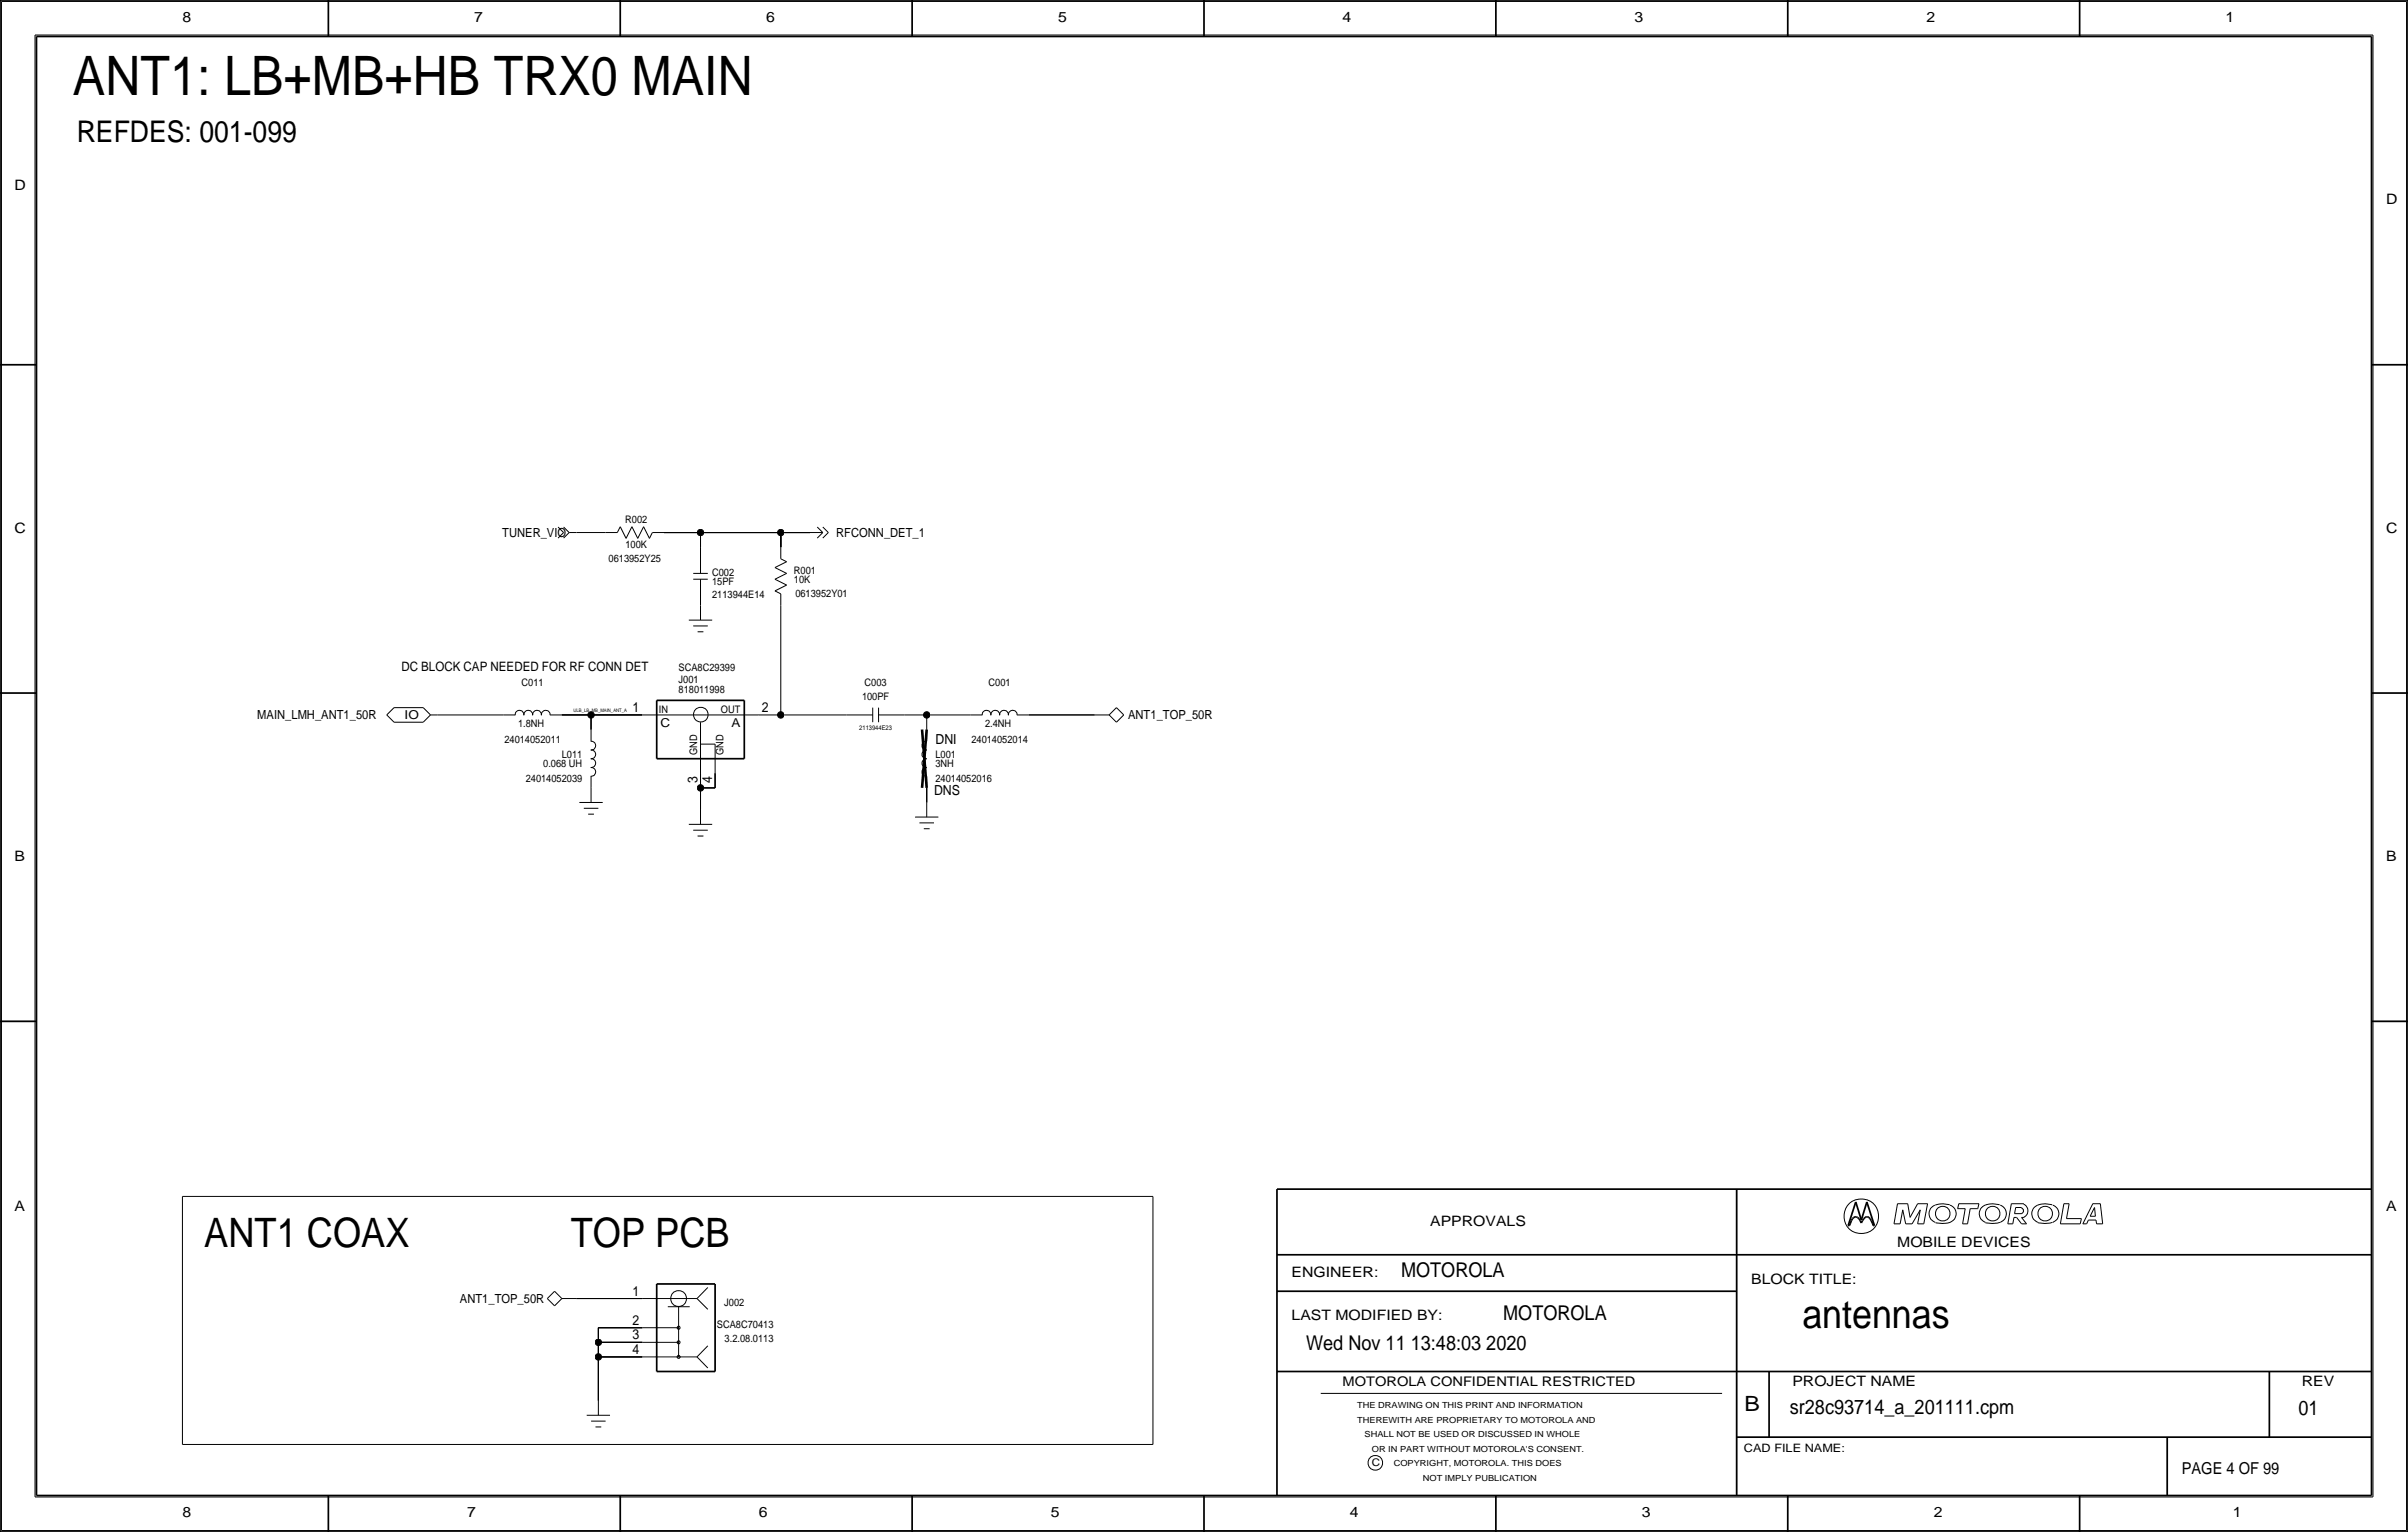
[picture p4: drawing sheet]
<svg xmlns="http://www.w3.org/2000/svg" width="419mm" height="267mm" viewBox="0 0 419 267" stroke-linecap="round" stroke-linejoin="round" font-family="sans-serif">
<defs><g id="words">
<text font-size="9.5" x="12.7" y="16.5">ANT1: LB+MB+HB TRX0 MAIN</text>
<g font-size="7.1">
<text x="35.6" y="217.2">ANT1 COAX</text>
<text x="99.3" y="217.2">TOP PCB</text>
</g>
<text font-size="7" x="313.7" y="231.1">antennas</text>
<text font-size="5.2" x="13.4" y="24.6">REFDES: 001-099</text>
<text font-size="3.7" x="303.6" y="245.7">B</text>
<g font-size="3.5">
<text x="243.8" y="222.3">MOTOROLA</text>
<text x="261.6" y="229.9">MOTOROLA</text>
<text x="227.3" y="234.9">Wed Nov 11 13:48:03 2020</text>
<text x="311.5" y="246.2">sr28c93714_a_201111.cpm</text>
<text x="400" y="246.4">01</text>
</g>
<text font-size="2.9" x="379.7" y="256.5">PAGE 4 OF 99</text>
<g font-size="2.5">
<text x="31.7" y="3.8">8</text>
<text x="82.6" y="3.8">7</text>
<text x="133.3" y="3.8">6</text>
<text x="184.1" y="3.8">5</text>
<text x="233.7" y="3.8">4</text>
<text x="284.5" y="3.8">3</text>
<text x="335.3" y="3.8">2</text>
<text x="387.3" y="3.8">1</text>
<text x="2.5" y="33">D</text>
<text x="415.3" y="35.6">D</text>
<text x="2.5" y="92.7">C</text>
<text x="415.3" y="92.7">C</text>
<text x="2.5" y="149.9">B</text>
<text x="415.3" y="149.9">B</text>
<text x="2.5" y="210.8">A</text>
<text x="248.9" y="213.4">APPROVALS</text>
<text x="415.3" y="210.8">A</text>
<text x="330.2" y="217.2">MOBILE DEVICES</text>
<text x="224.8" y="222.2">ENGINEER:</text>
<text x="304.8" y="223.5">BLOCK TITLE:</text>
<text x="224.8" y="229.9">LAST MODIFIED BY:</text>
<text x="312" y="241.2">PROJECT NAME</text>
<text x="400.6" y="241.3">REV</text>
<text x="31.7" y="264.2">8</text>
<text x="81.3" y="264.2">7</text>
<text x="132.1" y="264.2">6</text>
<text x="182.9" y="264.2">5</text>
<text x="234.9" y="264.2">4</text>
<text x="285.8" y="264.2">3</text>
<text x="336.5" y="264.2">2</text>
<text x="388.6" y="264.2">1</text>
</g>
<g font-size="2.4">
<text x="110.1" y="124">1</text>
<text x="132.6" y="124">2</text>
<text x="162.8" y="129.5">DNI</text>
<text x="121.4" y="136.3" transform="rotate(-90 121.4 136.3)">3</text>
<text x="124" y="136.3" transform="rotate(-90 124 136.3)">4</text>
<text x="162.6" y="138.4">DNS</text>
<text x="110.1" y="225.6">1</text>
<text x="110.1" y="233.2">3</text>
<text x="110.1" y="230.6">2</text>
<text x="110.1" y="235.7">4</text>
</g>
<g font-size="2.3">
<text x="69.8" y="116.8">DC BLOCK CAP NEEDED FOR RF CONN DET</text>
<text x="233.7" y="241.3">MOTOROLA CONFIDENTIAL RESTRICTED</text>
</g>
<g font-size="2.2">
<text x="87.4" y="93.5">TUNER_VIO</text>
<text x="145.5" y="93.5">RFCONN_DET_1</text>
<text x="44.8" y="125.2">MAIN_LMH_ANT1_50R</text>
<text x="196.3" y="125.2">ANT1_TOP_50R</text>
<text x="80" y="226.8">ANT1_TOP_50R</text>
</g>
<g font-size="2.1">
<text x="70.4" y="125.2">IO</text>
<text x="115" y="126.5">C</text>
<text x="127.3" y="126.5">A</text>
</g>
<text font-size="2" x="303.5" y="252.7">CAD FILE NAME:</text>
<g font-size="1.8">
<text x="108.8" y="91.1">R002</text>
<text x="108.9" y="95.4">100K</text>
<text x="105.9" y="97.8">0613952Y25</text>
<text x="124" y="100.3">C002</text>
<text x="124" y="101.9">15PF</text>
<text x="138.2" y="100">R001</text>
<text x="138.2" y="101.4">10K</text>
<text x="124" y="104.1">2113944E14</text>
<text x="138.4" y="104">0613952Y01</text>
<text x="90.8" y="119.4">C011</text>
<text x="118.1" y="118.8">J001</text>
<text x="118.1" y="116.8">SCA8C29399</text>
<text x="150.5" y="119.4">C003</text>
<text x="172.1" y="119.4">C001</text>
<text x="114.7" y="124.2">IN</text>
<text x="118.1" y="120.7">818011998</text>
<text x="125.5" y="124.2">OUT</text>
<text x="150" y="121.9">100PF</text>
<text x="87.8" y="129.3">24014052011</text>
<text x="90.2" y="126.5">1.8NH</text>
<text x="97.8" y="131.9">L011</text>
<text x="121.4" y="131.4" transform="rotate(-90 121.4 131.4)">GND</text>
<text x="125.9" y="131.4" transform="rotate(-90 125.9 131.4)">GND</text>
<text x="162.8" y="131.9">L001</text>
<text x="169.1" y="129.3">24014052014</text>
<text x="171.5" y="126.5">2.4NH</text>
<text x="91.5" y="136.1">24014052039</text>
<text x="94.5" y="133.6">0.068 UH</text>
<text x="162.8" y="136.1">24014052016</text>
<text x="162.8" y="133.6">3NH</text>
<text x="126" y="227.3">J002</text>
<text x="124.8" y="231.1">SCA8C70413</text>
<text x="126.1" y="233.7">3.2.08.0113</text>
<text x="238.8" y="255.3">C</text>
</g>
<g font-size="1.5">
<text x="236.2" y="245.1">THE DRAWING ON THIS PRINT AND INFORMATION</text>
<text x="236.2" y="247.6">THEREWITH ARE PROPRIETARY TO MOTOROLA AND</text>
<text x="237.5" y="250.2">SHALL NOT BE USED OR DISCUSSED IN WHOLE</text>
<text x="238.8" y="252.7">OR IN PART WITHOUT MOTOROLA'S CONSENT.</text>
<text x="242.6" y="255.3">COPYRIGHT, MOTOROLA. THIS DOES</text>
<text x="247.6" y="257.8">NOT IMPLY PUBLICATION</text>
</g>
<text font-size="1.1" x="149.5" y="127">2113944E23</text>
<text font-size=".8" x="99.8" y="124">ULB_LB_MB_MAIN_ANT_A</text>
</g></defs>
<!-- layer: Nets -->
<g fill="none" stroke="#000" stroke-width=".17">
<path d="M100.3 92.7h5.1zM115.6 92.7h6.3zM121.9 92.7v2.5zM121.9 92.7h14zM135.9 92.7v2.5zM135.9 92.7h5.1zM135.9 105.4v19.1zM76.2 124.5h11.4zM97.8 124.5h5.1zM102.9 124.5v2.5zM102.9 124.5h8.9zM121.9 137.2v3.8z"/>
<path d="M121.9 134.6v2.6zM121.9 137.2h2.6zM124.5 134.6v2.6zM132.1 124.5h3.8zM135.9 124.5h11.4zM157.5 124.5h3.8zM161.3 137.2v2.5zM161.3 124.5v2.5zM161.3 124.5h7.6zM179.1 124.5h11.4zM31.7 208.3v43.2zM31.8 208.3h168.9z"/>
<path d="M200.7 208.3v43.2zM100.3 226.1h11.5zM104.1 231.1h7.7zM104.1 236.2v7.6zM104.1 236.2h7.7zM104.1 233.7v2.5zM104.1 231.1v2.6zM104.1 233.7h7.7zM31.7 251.5h169z"/>
</g>
<g fill="#000" stroke="#000" stroke-width=".17">
<circle cx="121.9" cy="92.7" r=".56"/>
<circle cx="135.9" cy="92.7" r=".56"/>
<circle cx="102.9" cy="124.5" r=".56"/>
<circle cx="121.9" cy="137.2" r=".56"/>
<circle cx="135.9" cy="124.5" r=".56"/>
<circle cx="161.3" cy="124.5" r=".56"/>
<circle cx="104.1" cy="233.7" r=".56"/>
<circle cx="104.1" cy="236.2" r=".56"/>
</g>
<!-- layer: Components -->
<g fill="none" stroke="#000" stroke-width=".17">
<path d="M97.1 91.7l1 1zM98.1 92.7l-1 1zM98.1 91.7l1 1zM99.1 92.7l-1 1zM99.1 92.7h1.2zM105.4 92.7h2zM107.9 91.7l-.5 1zM108 91.7l1 2zM110 91.7l-1 2zM110 91.7l1 2zM112 91.7l1 2zM112 91.7l-1 2z"/>
<path d="M113.5 92.7l-.5 1zM113.5 92.7h2.1zM120.7 99.8h2.5zM121.9 95.2v4.6zM134.9 98.8l2 1zM134.9 98.8l2-1zM135.9 97.3l1 .5zM135.9 95.3v2zM141 92.7h2.2zM142.2 91.7l1 1zM142.2 93.7l1-1zM143.2 91.7l1 1z"/>
<path d="M143.2 93.7l1-1zM119.9 108h4.1zM120.6 100.8h2.6zM120.7 109h2.5zM121.4 110h1zM121.9 100.8v4.6zM121.9 105.4v2.6zM134.9 102.9l2-1zM134.9 100.8l2-1zM134.9 100.8l2 1.1zM134.9 102.9l1 .5zM135.9 103.4v2z"/>
<path d="M67.3 124.5l1.3 1.2zM68.6 123.2l-1.3 1.3zM68.6 125.7h5.1zM68.6 123.2h5.1zM73.7 123.2l1.2 1.3zM74.9 124.5h1.3zM74.9 124.5l-1.2 1.2zM87.6 124.5h2.1zM89.7 124.5a.75 .75 0 0 1 .7-.8 .75 .75 0 0 1 .7 .8M91.2 124.5a.75 .75 0 0 1 .7-.8 .75 .75 0 0 1 .8 .8M92.7 124.5a.75 .75 0 0 1 .7-.8 .75 .75 0 0 1 .8 .8M94.2 124.5a.75 .75 0 0 1 .8-.8 .75 .75 0 0 1 .7 .8"/>
<path d="M95.8 124.5h2zM100.8 139.7h4.1zM102.8 129.1a.75 .75 0 0 1 .9 .7 .75 .75 0 0 1-.9 .8M102.8 132.1a.75 .75 0 0 1 .9 .8 .75 .75 0 0 1-.9 .7M102.8 133.7a.75 .75 0 0 1 .9 .7 .75 .75 0 0 1-.9 .7M102.8 130.6a.75 .75 0 0 1 .9 .7 .75 .75 0 0 1-.9 .8M102.9 135.1v2.1zM102.9 127v2zM102.9 137.2v2.5zM111.8 124.5h20.3zM121.9 125.7v8.9zM121.9 129.5h2.6z"/>
<path d="M124.5 129.5v5.1zM147.3 124.5h4.6zM151.9 123.2v2.5zM152.9 124.5h4.6zM152.9 123.2v2.5zM161.3 135.1v2.1zM161.3 127v2zM161.3 139.7v2.5zM161.3 129.1a.74 .74 0 0 0-.8 .7 .74 .74 0 0 0 .8 .8M161.3 132.1a.74 .74 0 0 0-.8 .8 .74 .74 0 0 0 .8 .7M161.3 133.7a.74 .74 0 0 0-.8 .7 .74 .74 0 0 0 .8 .7M161.3 130.6a.74 .74 0 0 0-.8 .7 .74 .74 0 0 0 .8 .8"/>
<path d="M168.9 124.5h2zM170.9 124.5a.75 .75 0 0 1 .8-.8 .75 .75 0 0 1 .7 .8M172.5 124.5a.75 .75 0 0 1 .7-.8 .75 .75 0 0 1 .7 .8M174 124.5a.75 .75 0 0 1 .7-.8 .75 .75 0 0 1 .8 .8M175.5 124.5a.75 .75 0 0 1 .7-.8 .75 .75 0 0 1 .8 .8M177 124.5h2.1zM190.5 124.5h2.5zM193 124.5l1.3 1.2zM194.3 123.2l-1.3 1.3zM194.3 123.2l1.3 1.3zM195.6 124.5l-1.3 1.2zM101.6 140.7h2.5z"/>
<path d="M102.4 141.7h1zM119.9 143.5h4.1zM120.7 144.5h2.5zM121.4 145.5h1zM121.9 141v2.5zM159.3 142.2h4zM160 143.3h2.6zM160.8 144.3h1zM95.2 226.1l1.3 1.2zM95.3 226.1l1.2-1.3zM96.5 224.8l1.3 1.3zM97.8 226.1l-1.3 1.2z"/>
<path d="M97.8 226.1h2.5zM111.8 233.7h6.3zM111.8 226.1h9.5zM111.8 231.1h6.3zM111.8 236.2h9.5zM116.2 227.5h3.8zM117.9 233.5h.4v.4h-.4zM117.9 236h.4v.4h-.4zM117.9 231h.4v.3h-.4zM118.1 227.5v8.7zM121.3 226.1l1.9 1.8zM121.3 236.2l1.9 1.9z"/>
<path d="M123.2 224.1l-1.9 2zM123.2 234.3l-1.9 1.9zM102.1 246.4h4.1zM102.9 247.4h2.5zM103.6 248.4h1zM104.1 243.8v2.6z"/>
<circle cx="122" cy="124.4" r="1.28"/>
<circle cx="118.1" cy="226.1" r="1.38"/>
</g>
<path d="M114.3 121.9v10.2zM114.3 121.9h15.2zM114.3 132.1h15.2zM129.5 121.9v10.2zM114.3 223.5v15.3zM114.3 223.5h10.2zM114.3 238.8h10.2zM124.5 223.5v15.3z" fill="none" stroke="#000" stroke-width=".3"/>
<path d="M160.5 127l.8 10.2zM161.3 127l-.8 10.2z" fill="none" stroke="#000" stroke-width=".45"/>
<!-- layer: Page Border and Title Block -->
<g fill="none" stroke="#000" stroke-width=".3">
<path d="M0 0h419.1zM0 0v266.7zM6.3 6.4h406.4zM6.3 6.4v254zM57.1 0v6.3zM107.9 0v6.3zM158.7 0v6.3zM209.5 0v6.4zM260.3 0v6.3zM311.1 0v6.3zM361.9 0v6.3zM412.7 6.4v254z"/>
<path d="M419.1 0v266.7zM0 63.5h6.3zM412.7 63.5h6.4zM0 120.7h6.3zM412.7 120.7h6.4zM0 177.8h6.3zM412.7 177.8h6.4zM222.2 207v53.3zM222.2 207h190.5zM222.2 218.4h190.5zM302.3 207v53.3zM321.7 213.4h.2z"/>
<path d="M322 213.1l-.1 .3zM322.2 212.5l-.2 .6zM322.4 212.1l-.2 .4zM322.6 211.9l.3-.1zM322.6 211.9l-.2 .2zM322.9 211.8h.2zM323 209.2l-1.3 4.2zM323 209.2l1 3.2zM323.1 211.8l.2 .1zM323.3 211.9l.2 .2zM323.5 212.1l.2 .4zM323.7 212.5l.3 .4z"/>
<path d="M324.2 212.5l-.2 .4zM324.4 212.1l-.2 .4zM324.6 211.9l.2-.1zM324.6 211.9l-.2 .2zM324.8 211.8h.3zM324.9 209.2l1.3 4.2zM324.9 209.2l-.9 3.2zM325.1 211.8l.2 .1zM325.3 211.9l.2 .2zM325.5 212.1l.2 .4zM325.7 212.5l.2 .6zM325.9 213.1l.1 .3z"/>
<path d="M326 213.4h.2zM222.2 238.8h190.5zM222.2 224.8h80.1zM307.9 238.8v11.4zM395 238.8v11.4zM302.3 250.2h110.4zM377.2 250.2v10.1zM0 266.7h419.1zM6.3 260.3h406.4zM57.1 260.3v6.4zM107.9 260.3v6.4zM158.7 260.3v6.4z"/>
<path d="M209.5 260.3v6.4zM260.3 260.3v6.4zM311.1 260.3v6.4zM361.9 260.3v6.4z"/>
</g>
<g fill="none" stroke="#000" stroke-width=".17">
<path d="M.3 .3h418.5zM.3 .3v266.1zM6.1 6.1v254.5zM6.1 6.1h406.9zM413 6.1v254.5zM418.8 .3v266.1zM329.6 213.1h1.1zM330.3 209.6h1.7zM330.3 209.5l-.7 3.6zM331.2 210.6l-.5 2.5zM331.2 210.6l.5 2.5zM331.7 213.1h1.1z"/>
<path d="M332 209.5l.4 2.4zM333.8 209.6l-1.4 2.3zM333.8 213.1h1zM333.8 209.6h1.7zM334.2 210.6l-.4 2.5zM334.2 210.6l-1.4 2.5zM335.5 209.6l-.7 3.5zM336.8 209.8a1.6 1.6 0 0 0-1.1 1.5 1.6 1.6 0 0 0 1.1 1.5M339.3 209.8l-.1-.1a4 4 0 0 0-2.4 .1M339.4 209.8a1.59 1.59 0 0 1 1.1 1.5 1.59 1.59 0 0 1-1.1 1.5 5.1 5.1 0 0 1-2.5 .1M340.7 210.4h1.3zM340.9 209.6h3.5z"/>
<path d="M340.9 209.5l-.2 .9zM341.6 213.1h.8zM342 210.4l-.4 2.7zM342.9 210.4l-.5 2.7zM342.9 210.4h1.3zM344.4 209.5l-.2 .9zM348 209.8a3.1 3.1 0 0 0-3.3 .6 1.62 1.62 0 0 0 .8 2.4M348.1 212.8a5.1 5.1 0 0 1-2.6 .1M348.1 209.8a1.59 1.59 0 0 1 1.1 1.5 1.59 1.59 0 0 1-1.1 1.5M349.5 213.1h.8zM350.1 209.6h2.1zM350.1 209.5l-.6 3.6z"/>
<path d="M350.5 211.9l-.2 1.2zM350.5 211.9h.5zM350.6 211.3h1.2zM350.8 210.2l-.2 1.1zM350.8 210.2h1zM351 211.9l.8 1.2zM351.8 210.3a.5 .5 0 0 1 .4 .5 .5 .5 0 0 1-.4 .5M351.8 213.1h.9zM351.8 211.9l.9 1.2zM351.8 211.9h.4zM352.2 209.7a1.24 1.24 0 0 1 .8 1.1 1.24 1.24 0 0 1-.8 1.1M357.2 209.8a3.1 3.1 0 0 0-3.3 .6 1.62 1.62 0 0 0 .8 2.4"/>
<path d="M357.2 212.8a5.1 5.1 0 0 1-2.5 .1M357.3 209.8a1.59 1.59 0 0 1 1 1.5 1.59 1.59 0 0 1-1 1.5M358.6 213.1h3.5zM359.2 209.6l-.6 3.5zM359.2 209.6h.9zM359.7 212.1h2.6zM360.1 209.6l-.4 2.5zM362.3 212.1l-.2 1zM362.5 213.1h.7zM363.5 212.4l-.3 .7zM363.5 212.4h1.3zM363.8 211.7h.9z"/>
<path d="M364.2 209.6l-1.7 3.5zM364.2 209.6h1.4zM364.5 210.2l-.7 1.5zM364.5 210.2l.2 1.5zM364.8 212.4l.1 .7zM364.9 213.1h1.1zM365.6 209.6l.4 3.5zM229.9 242.6h69.8zM.3 266.4h418.5zM6.1 260.6h406.9z"/>
<circle cx="324" cy="211.8" r="3"/>
<circle cx="338.1" cy="211.3" r="1.28"/>
<circle cx="346.8" cy="211.3" r="1.28"/>
<circle cx="356" cy="211.3" r="1.28"/>
<circle cx="239.4" cy="254.7" r="1.28"/>
</g>
<use href="#words"/>
</svg>
